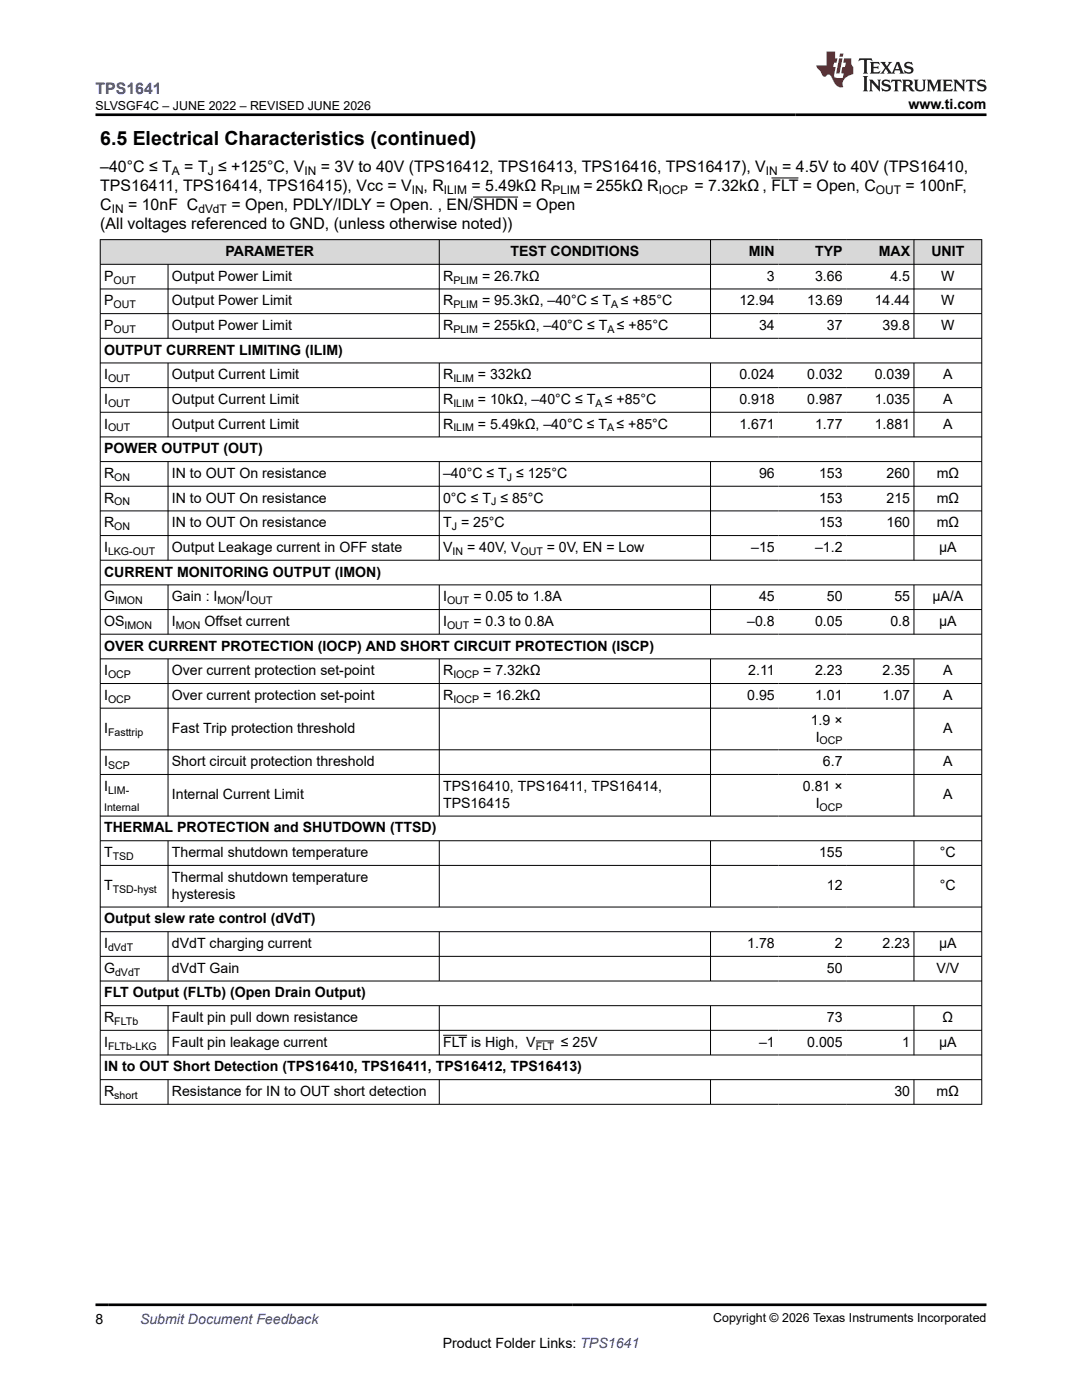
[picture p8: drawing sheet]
<svg xmlns="http://www.w3.org/2000/svg" width="216mm" height="279mm" viewBox="0 0 216 279" stroke-linecap="round" stroke-linejoin="round" font-family="sans-serif">
<defs><g id="words">
<text font-size="3.9" x="20" y="28.8">6.5 Electrical Characteristics (continued)</text>
<text font-size="3.2" fill="#00f" x="19.1" y="18.7">TPS1641</text>
<g font-size="3.2">
<text x="20" y="34.3">–40°C ≤ T</text>
<text x="36.8" y="34.3">= T ≤ +125°C, V</text>
<text x="64" y="34.3">= 3V to 40V (TPS16412, TPS16413, TPS16416, TPS16417), V</text>
<text x="156.1" y="34.3">= 4.5V to 40V (TPS16410,</text>
<text x="20" y="38.1">TPS16411, TPS16414, TPS16415), Vcc = V</text>
<text x="20" y="41.9">C</text>
<text x="25.6" y="41.9">= 10nF C</text>
<text x="46.2" y="41.9">= Open, PDLY/IDLY = Open. , EN/SHDN = Open</text>
<text x="84.5" y="38.1">, R</text>
<text x="94.1" y="38.1">= 5.49kΩ R</text>
<text x="116.4" y="38.1">= 255kΩ R</text>
<text x="138.6" y="38.1">= 7.32kΩ , FLT = Open, C</text>
<text x="180.7" y="38.1">= 100nF,</text>
<text x="20" y="45.7">(All voltages referenced to GND, (unless otherwise noted))</text>
</g>
<g font-size="2.8">
<text x="181.3" y="21.8">www.ti.com</text>
<text x="45" y="51.1">PARAMETER</text>
<text x="101.9" y="51.1">TEST CONDITIONS</text>
<text x="149.4" y="51.1">MIN</text>
<text x="162.6" y="51.1">TYP</text>
<text x="175.3" y="51.1">MAX</text>
<text x="185.8" y="51.1">UNIT</text>
<text x="20.8" y="56">P</text>
<text x="34.3" y="56">Output Power Limit</text>
<text x="88.4" y="56">R</text>
<text x="96.2" y="56">= 26.7kΩ</text>
<text x="153" y="56">3</text>
<text x="162.6" y="56">3.66</text>
<text x="177.7" y="56">4.5</text>
<text x="187.8" y="56">W</text>
<text x="20.8" y="60.9">P</text>
<text x="20.8" y="65.9">P</text>
<text x="34.3" y="60.9">Output Power Limit</text>
<text x="34.3" y="65.9">Output Power Limit</text>
<text x="88.4" y="60.9">R</text>
<text x="88.4" y="65.9">R</text>
<text x="96.2" y="60.9">= 95.3kΩ, –40°C ≤ T ≤ +85°C</text>
<text x="96.2" y="65.9">= 255kΩ, –40°C ≤ T ≤ +85°C</text>
<text x="147.5" y="60.9">12.94</text>
<text x="151.5" y="65.9">34</text>
<text x="161.1" y="60.9">13.69</text>
<text x="165" y="65.9">37</text>
<text x="174.5" y="60.9">14.44</text>
<text x="176.1" y="65.9">39.8</text>
<text x="187.8" y="60.9">W</text>
<text x="187.8" y="65.9">W</text>
<text x="20.8" y="70.8">OUTPUT CURRENT LIMITING (ILIM)</text>
<text x="20.8" y="75.7">I</text>
<text x="34.3" y="75.7">Output Current Limit</text>
<text x="88.4" y="75.7">R</text>
<text x="95.4" y="75.7">= 332kΩ</text>
<text x="147.5" y="75.7">0.024</text>
<text x="161.1" y="75.7">0.032</text>
<text x="174.5" y="75.7">0.039</text>
<text x="188.2" y="75.7">A</text>
<text x="20.8" y="80.6">I</text>
<text x="34.3" y="80.6">Output Current Limit</text>
<text x="88.4" y="80.6">R</text>
<text x="95.4" y="80.6">= 10kΩ, –40°C ≤ T ≤ +85°C</text>
<text x="147.5" y="80.6">0.918</text>
<text x="161.1" y="80.6">0.987</text>
<text x="174.5" y="80.6">1.035</text>
<text x="188.2" y="80.6">A</text>
<text x="20.8" y="85.6">I</text>
<text x="34.3" y="85.6">Output Current Limit</text>
<text x="88.4" y="85.6">R</text>
<text x="95.4" y="85.6">= 5.49kΩ, –40°C ≤ T ≤ +85°C</text>
<text x="147.5" y="85.6">1.671</text>
<text x="162.6" y="85.6">1.77</text>
<text x="174.5" y="85.6">1.881</text>
<text x="188.2" y="85.6">A</text>
<text x="20.8" y="90.5">POWER OUTPUT (OUT)</text>
<text x="20.8" y="95.4">R</text>
<text x="34.3" y="95.4">IN to OUT On resistance</text>
<text x="88.4" y="95.4">–40°C ≤ T ≤ 125°C</text>
<text x="151.5" y="95.4">96</text>
<text x="163.4" y="95.4">153</text>
<text x="176.9" y="95.4">260</text>
<text x="186.9" y="95.4">mΩ</text>
<text x="20.8" y="100.3">R</text>
<text x="34.3" y="100.3">IN to OUT On resistance</text>
<text x="88.4" y="100.3">0°C ≤ T ≤ 85°C</text>
<text x="163.4" y="100.3">153</text>
<text x="176.9" y="100.3">215</text>
<text x="186.9" y="100.3">mΩ</text>
<text x="20.8" y="105.2">R</text>
<text x="34.3" y="105.2">IN to OUT On resistance</text>
<text x="88.4" y="105.2">T = 25°C</text>
<text x="163.4" y="105.2">153</text>
<text x="176.9" y="105.2">160</text>
<text x="186.9" y="105.2">mΩ</text>
<text x="20.8" y="110.2">I</text>
<text x="34.3" y="110.2">Output Leakage current in OFF state</text>
<text x="88.4" y="110.2">V</text>
<text x="93.2" y="110.2">= 40V, V</text>
<text x="109.1" y="110.2">= 0V, EN = Low</text>
<text x="149.9" y="110.2">–15</text>
<text x="162.6" y="110.2">–1.2</text>
<text x="187.4" y="110.2">µA</text>
<text x="20.8" y="115.1">CURRENT MONITORING OUTPUT (IMON)</text>
<text x="20.8" y="120">G</text>
<text x="34.3" y="120">Gain : I</text>
<text x="48.3" y="120">/I</text>
<text x="88.4" y="120">I</text>
<text x="94.5" y="120">= 0.05 to 1.8A</text>
<text x="151.5" y="120">45</text>
<text x="165" y="120">50</text>
<text x="178.5" y="120">55</text>
<text x="186" y="120">µA/A</text>
<text x="20.8" y="124.9">OS</text>
<text x="34.3" y="124.9">I</text>
<text x="40.8" y="124.9">Offset current</text>
<text x="88.4" y="124.9">I</text>
<text x="94.5" y="124.9">= 0.3 to 0.8A</text>
<text x="149.1" y="124.9">–0.8</text>
<text x="162.6" y="124.9">0.05</text>
<text x="177.7" y="124.9">0.8</text>
<text x="187.4" y="124.9">µA</text>
<text x="20.8" y="129.8">OVER CURRENT PROTECTION (IOCP) AND SHORT CIRCUIT PROTECTION (ISCP)</text>
<text x="20.8" y="134.8">I</text>
<text x="34.3" y="134.8">Over current protection set-point</text>
<text x="88.4" y="134.8">R</text>
<text x="96.4" y="134.8">= 7.32kΩ</text>
<text x="149.3" y="134.8">2.11</text>
<text x="162.6" y="134.8">2.23</text>
<text x="176.1" y="134.8">2.35</text>
<text x="188.2" y="134.8">A</text>
<text x="20.8" y="139.7">I</text>
<text x="34.3" y="139.7">Over current protection set-point</text>
<text x="88.4" y="139.7">R</text>
<text x="96.4" y="139.7">= 16.2kΩ</text>
<text x="149.1" y="139.7">0.95</text>
<text x="162.6" y="139.7">1.01</text>
<text x="176.1" y="139.7">1.07</text>
<text x="188.2" y="139.7">A</text>
<text x="20.8" y="146.3">I</text>
<text x="34.3" y="146.3">Fast Trip protection threshold</text>
<text x="161.8" y="144.6">1.9 ×</text>
<text x="162.8" y="148">I</text>
<text x="188.2" y="146.3">A</text>
<text x="20.8" y="152.9">I</text>
<text x="34.3" y="152.9">Short circuit protection threshold</text>
<text x="164.2" y="152.9">6.7</text>
<text x="188.2" y="152.9">A</text>
<text x="20.8" y="157.8">I</text>
<text x="34.3" y="159.5">Internal Current Limit</text>
<text x="88.4" y="157.8">TPS16410, TPS16411, TPS16414,</text>
<text x="88.4" y="161.2">TPS16415</text>
<text x="160.2" y="157.8">0.81 ×</text>
<text x="162.8" y="161.2">I</text>
<text x="188.2" y="159.5">A</text>
<text x="20.8" y="166.1">THERMAL PROTECTION and SHUTDOWN (TTSD)</text>
<text x="20.8" y="171.1">T</text>
<text x="34.3" y="171.1">Thermal shutdown temperature</text>
<text x="163.4" y="171.1">155</text>
<text x="187.6" y="171.1">°C</text>
<text x="20.8" y="177.7">T</text>
<text x="34.3" y="176">Thermal shutdown temperature</text>
<text x="34.3" y="179.4">hysteresis</text>
<text x="165" y="177.7">12</text>
<text x="187.6" y="177.7">°C</text>
<text x="20.8" y="184.3">Output slew rate control (dVdT)</text>
<text x="20.8" y="189.2">I</text>
<text x="34.3" y="189.2">dVdT charging current</text>
<text x="149.1" y="189.2">1.78</text>
<text x="166.6" y="189.2">2</text>
<text x="176.1" y="189.2">2.23</text>
<text x="187.4" y="189.2">µA</text>
<text x="20.8" y="194.1">G</text>
<text x="34.3" y="194.1">dVdT Gain</text>
<text x="165" y="194.1">50</text>
<text x="186.9" y="194.1">V/V</text>
<text x="20.8" y="199.1">FLT Output (FLTb) (Open Drain Output)</text>
<text x="20.8" y="204">R</text>
<text x="34.3" y="204">Fault pin pull down resistance</text>
<text x="165" y="204">73</text>
<text x="188.1" y="204">Ω</text>
<text x="20.8" y="208.9">I</text>
<text x="34.3" y="208.9">Fault pin leakage current</text>
<text x="88.4" y="208.9">FLT is High, V</text>
<text x="111.9" y="208.9">≤ 25V</text>
<text x="151.5" y="208.9">–1</text>
<text x="161.1" y="208.9">0.005</text>
<text x="180" y="208.9">1</text>
<text x="187.4" y="208.9">µA</text>
<text x="20.8" y="213.8">IN to OUT Short Detection (TPS16410, TPS16411, TPS16412, TPS16413)</text>
<text x="20.8" y="218.7">R</text>
<text x="34.3" y="218.7">Resistance for IN to OUT short detection</text>
<text x="178.5" y="218.7">30</text>
<text x="186.9" y="218.7">mΩ</text>
<text x="19.1" y="264.2">8</text>
<text x="88.3" y="269">Product Folder Links: TPS1641</text>
</g>
<text font-size="2.8" fill="#00f" x="27.9" y="264.2">Submit Document Feedback</text>
<g font-size="2.5">
<text x="19.1" y="21.9">SLVSGF4C – JUNE 2022 – REVISED JUNE 2026</text>
<text x="142.3" y="263.9">Copyright © 2026 Texas Instruments Incorporated</text>
</g>
<g font-size="2.4">
<text x="34.3" y="34.9">A</text>
<text x="41.5" y="34.9">J</text>
<text x="60.7" y="34.9">IN</text>
<text x="152.8" y="34.9">IN</text>
<text x="82.2" y="38.7">IN</text>
<text x="88.6" y="38.7">ILIM</text>
<text x="110.2" y="38.7">PLIM</text>
<text x="131.5" y="38.7">IOCP</text>
<text x="174.8" y="38.7">OUT</text>
<text x="22.3" y="42.5">IN</text>
<text x="39.6" y="42.5">dVdT</text>
</g>
<g font-size="2.1">
<text x="22.6" y="56.6">OUT</text>
<text x="90.5" y="56.6">PLIM</text>
<text x="22.6" y="61.5">OUT</text>
<text x="90.5" y="61.5">PLIM</text>
<text x="122" y="61.5">A</text>
<text x="22.6" y="66.4">OUT</text>
<text x="90.5" y="66.4">PLIM</text>
<text x="121.2" y="66.4">A</text>
<text x="21.6" y="76.3">OUT</text>
<text x="90.5" y="76.3">ILIM</text>
<text x="21.6" y="81.2">OUT</text>
<text x="90.5" y="81.2">ILIM</text>
<text x="118.8" y="81.2">A</text>
<text x="21.6" y="86.1">OUT</text>
<text x="90.5" y="86.1">ILIM</text>
<text x="121.1" y="86.1">A</text>
<text x="22.8" y="96">ON</text>
<text x="101.1" y="96">J</text>
<text x="22.8" y="100.9">ON</text>
<text x="98" y="100.9">J</text>
<text x="22.8" y="105.8">ON</text>
<text x="90.1" y="105.8">J</text>
<text x="21.6" y="110.7">LKG-OUT</text>
<text x="90.3" y="110.7">IN</text>
<text x="103.9" y="110.7">OUT</text>
<text x="23" y="120.6">IMON</text>
<text x="24.8" y="125.5">IMON</text>
<text x="35.1" y="125.5">MON</text>
<text x="43.4" y="120.6">MON</text>
<text x="49.9" y="120.6">OUT</text>
<text x="89.2" y="120.6">OUT</text>
<text x="89.2" y="125.5">OUT</text>
<text x="21.6" y="135.3">OCP</text>
<text x="90.5" y="135.3">IOCP</text>
<text x="21.6" y="140.2">OCP</text>
<text x="90.5" y="140.2">IOCP</text>
<text x="21.6" y="146.9">Fasttrip</text>
<text x="163.5" y="148.6">OCP</text>
<text x="21.6" y="153.5">SCP</text>
<text x="20.8" y="161.8">Internal</text>
<text x="21.6" y="158.4">LIM-</text>
<text x="163.5" y="161.8">OCP</text>
<text x="22.5" y="171.6">TSD</text>
<text x="22.5" y="178.2">TSD-hyst</text>
<text x="21.6" y="189.8">dVdT</text>
<text x="23" y="194.7">dVdT</text>
<text x="21.6" y="209.5">FLTb-LKG</text>
<text x="22.8" y="204.5">FLTb</text>
<text x="106.9" y="209.5">FLT</text>
<text x="22.8" y="219.3">short</text>
</g>
</g></defs>
<g fill="#d8d8d8">
<path d="M20 47.8h175.9v4.9h-175.9z" fill-rule="evenodd"/>
<path d="M20.1 47.9h67.5v4.8h-67.5z" fill-rule="evenodd"/>
<path d="M87.7 47.9h54v4.8h-54z" fill-rule="evenodd"/>
<path d="M141.8 47.9h13.5v4.8h-13.5z" fill-rule="evenodd"/>
<path d="M155.3 47.9h13.5v4.8h-13.5z" fill-rule="evenodd"/>
<path d="M168.8 47.9h13.5v4.8h-13.5z" fill-rule="evenodd"/>
<path d="M182.4 47.9h13.4v4.8h-13.4z" fill-rule="evenodd"/>
</g>
<g fill="none" stroke="#000" stroke-width=".2">
<path d="M94.4 39.3h9M153.9 35.5h5.4M19.9 47.8h176.1M19.9 52.7h176.1M19.9 57.7h176.1M20 47.8v172.7M33.5 52.7v14.9M87.7 47.8v19.8M141.8 47.8v19.8M182.4 47.8v19.8M195.9 47.8v172.7M19.9 62.6h176.1"/>
<path d="M19.9 67.5h176.1M19.9 72.4h176.1M19.9 77.4h176.1M33.5 72.4v14.9M87.7 72.4v14.9M141.8 72.4v14.9M182.4 72.4v14.9M19.9 82.3h176.1M19.9 87.2h176.1M19.9 92.1h176.1M19.9 97h176.1M33.5 92.1v19.8"/>
<path d="M87.7 92.1v19.8M141.8 92.1v19.8M182.4 92.1v19.8M19.9 102h176.1M19.9 106.9h176.1M19.9 111.8h176.1M19.9 116.7h176.1M33.5 116.7v9.9M87.7 116.7v9.9M141.8 116.7v9.9M182.4 116.7v9.9M19.9 121.6h176.1"/>
<path d="M19.9 126.6h176.1M19.9 131.5h176.1M19.9 136.4h176.1M33.5 131.5v31.4M87.7 131.5v31.4M141.8 131.5v31.4M182.4 131.5v31.4M19.9 141.3h176.1M19.9 149.6h176.1M19.9 154.6h176.1M19.9 162.9h176.1M19.9 167.8h176.1"/>
<path d="M19.9 172.7h176.1M33.5 167.8v13.3M87.7 167.8v13.3M141.8 167.8v13.3M182.4 167.8v13.3M19.9 181h176.1M19.9 185.9h176.1M19.9 190.9h176.1M19.9 195.8h176.1M33.5 185.9v9.9M87.7 185.9v9.9M141.8 185.9v9.9"/>
<path d="M182.4 185.9v9.9M19.9 200.7h176.1M19.9 205.6h176.1M19.9 210.5h176.1M19.9 215.5h176.1M33.5 200.7v9.9M33.5 215.5v5M87.7 200.7v9.9M87.7 215.5v5M88.4 206.6h4.8M106.9 207.8h3.6M141.8 200.7v9.9"/>
<path d="M141.8 215.5v5M182.4 200.7v9.9M182.4 215.5v5M19.9 220.4h176.1"/>
</g>
<path d="M171.5 11.6l-.2 .6 .5-.2h.6v.1v2.2l-.2 .4h1l-.2-.4v-2.2v-.1h.5l.6 .2-.2-.6zM173.6 12.4l.2 .3v1.6l-.2 .4h1.9l.1-.6a1.08 1.08 0 0 1-1.3 .2v-.7h.6l.4 .2v-.7l-.4 .2h-.6v-.5l.2-.2a1 1 0 0 1 1 .3l-.1-.5zM175.7 12.4l.9 1.1-1 1.2h.9l-.2-.2 .5-.8 .4 .8-.2 .2h1.6l-.2-.2 .2-.5h.9l.1 .5-.1 .2h.9l-.2-.4-.8-1.9h-.5l-.9 2.1-.9-1.1 .9-1h-.8l.2 .2-.4 .6-.4-.6 .2-.2zM179 12.8l.4 1h-.7zM180.7 12.5a.65 .65 0 0 0-.2 .7 .65 .65 0 0 0 .6 .5l.6 .1 .1 .3a.79 .79 0 0 1-.7 .4 .79 .79 0 0 1-.7-.5l.1 .7 .2-.1a.93 .93 0 0 0 1.1 0 .93 .93 0 0 0 .4-.9 1.46 1.46 0 0 0-1.2-.6l-.1-.3a1.09 1.09 0 0 1 1.2 .2l-.2-.6-.1 .1-.5-.2zM172.2 15.2l.2 .4v2.2l-.2 .4h1l-.2-.4v-2.2l.2-.4zM173.4 15.9l.2 .4v1.5l-.2 .4h.8l-.3-.4 .1-1.3 1.6 1.8v-2l.2-.4h-.7l.1 .2 .1 1.1-1.2-1.3zM176.2 16a.65 .65 0 0 0-.2 .8 .65 .65 0 0 0 .6 .4l.6 .2 .1 .2a.79 .79 0 0 1-.7 .4 .79 .79 0 0 1-.7-.5l.1 .7 .2-.1a.93 .93 0 0 0 1.1 .1 .93 .93 0 0 0 .4-1 1.46 1.46 0 0 0-1.2-.5l-.1-.4a1.09 1.09 0 0 1 1.2 .2l-.1-.6-.2 .1-.5-.1zM177.9 15.9l-.1 .6a.63 .63 0 0 1 .8-.3v1.6l-.3 .4h1l-.2-.4v-1.6a.66 .66 0 0 1 .8 .3l-.1-.6zM180 15.9l.2 .4v1.5l-.2 .4h1l-.2-.2-.1-.7h.5l.1 .2a.79 .79 0 0 0 1.2 .6l-1-.9a.61 .61 0 0 0 .6-.6 .61 .61 0 0 0-.5-.7zM180.8 16.2h.1a.47 .47 0 0 1 .5 .1 .47 .47 0 0 1 .1 .5l-.1 .1-.7 .1zM182.3 15.9l.2 .2a2.27 2.27 0 0 0 .4 2 1.04 1.04 0 0 0 1.7-.7v-1.3l.2-.2h-.8l.2 .4v1.1a.6 .6 0 0 1-.6 .6 .6 .6 0 0 1-.6-.6v-1.1l.3-.4zM184.9 15.9l.2 .4v1.5l-.2 .4h.8l-.3-.4v-1.4l.9 1.9 .9-1.9v1.4l-.3 .4h1l-.2-.4v-1.5l.2-.4h-.8l-.7 1.5-.6-1.5zM188.1 15.9l.2 .4v1.5l-.2 .4h1.9l.1-.6a1.09 1.09 0 0 1-1.3 .2v-.7h.6l.4 .2v-.6l-.4 .2h-.6v-.6l.2-.1a1.01 1.01 0 0 1 1 .3l-.1-.6zM190.2 15.9l.3 .4v1.5l-.3 .4h.8l-.2-.4v-1.3l1.6 1.8v-2l.2-.4h-.7l.2 .2v1.1l-1.2-1.3zM192.8 15.9l-.1 .6a.63 .63 0 0 1 .8-.3v1.6l-.3 .4h1l-.2-.4v-1.6a.66 .66 0 0 1 .8 .3l-.1-.6zM195.2 16a.65 .65 0 0 0-.2 .8 .65 .65 0 0 0 .6 .4l.6 .2 .2 .2a.79 .79 0 0 1-.7 .4 .79 .79 0 0 1-.7-.5l.1 .7 .2-.1a.93 .93 0 0 0 1 .1 .93 .93 0 0 0 .5-1 1.46 1.46 0 0 0-1.3-.5v-.4a1.09 1.09 0 0 1 1.2 .2l-.2-.6-.2 .1-.5-.1z" fill="#231f20"/>
<path d="M164.9 10.3v2.7h-2l.1 .4 .8 1a.95 .95 0 0 0 1 .9 .59 .59 0 0 1 .5-.4 .59 .59 0 0 1 .5 .3l.4 .8a1.59 1.59 0 0 0 2.1 1.4 1.61 1.61 0 0 1 1-2.3l1-.3-.1-1.5a1.59 1.59 0 0 1-.3-1.7h-1.5l-.2 .9h.6l-.2 .9h-.5l-.2 .9v.3l.4 .1-.1 .9h-.7a.73 .73 0 0 1-1-.7l.3-1.5h-.5l.1-.9h.5l.2-.9h-.5v-1.3zM167.4 11.6l-.6 3.1h.7l.6-3.1zM167.6 10.7l-.1 .6h.7l.1-.6z" fill="#ed1c24"/>
<path d="M19.1 22.9h177.8M19.1 260.4h177.8" fill="none" stroke="#000" stroke-width=".53"/>
<use href="#words"/>
</svg>
